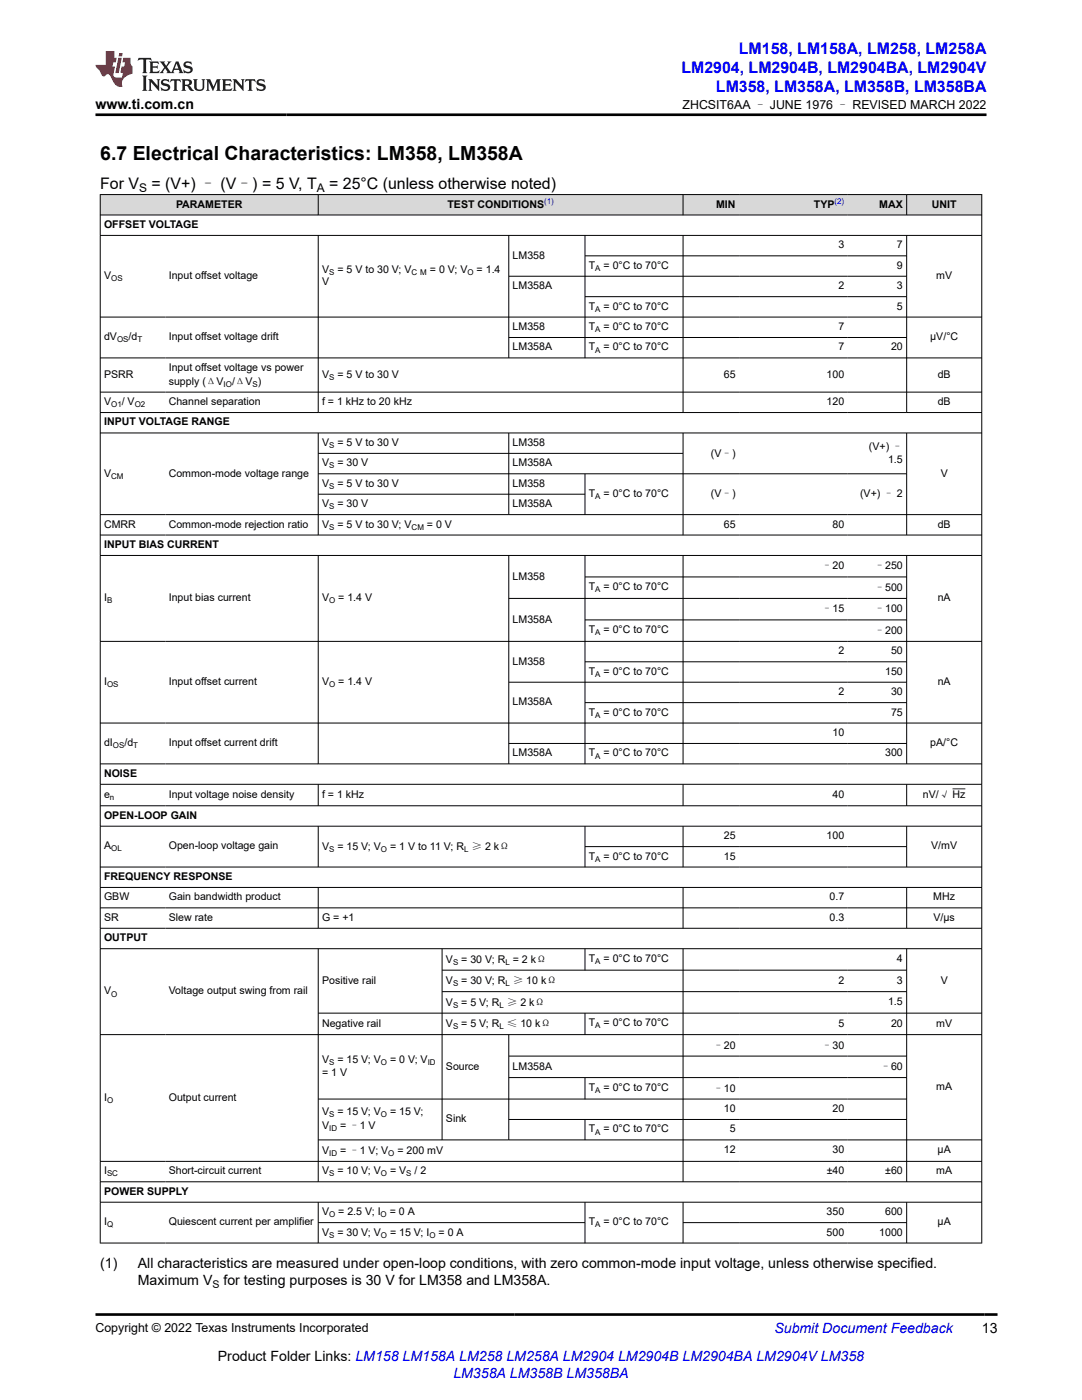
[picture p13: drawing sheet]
<svg xmlns="http://www.w3.org/2000/svg" width="216mm" height="279mm" viewBox="0 0 216 279" stroke-linecap="round" stroke-linejoin="round" font-family="sans-serif">
<defs><g id="words">
<text font-size="3.9" x="20" y="31.9">6.7 Electrical Characteristics: LM358, LM358A</text>
<g font-size="3.2" fill="#00f">
<text x="147.4" y="10.7">LM158, LM158A, LM258, LM258A</text>
<text x="136" y="14.5">LM2904, LM2904B, LM2904BA, LM2904V</text>
<text x="142.9" y="18.3">LM358, LM358A, LM358B, LM358BA</text>
</g>
<g font-size="3.2">
<text x="20" y="37.7">For V</text>
<text x="30.2" y="37.7">= (V+) – (V–) = 5 V, T</text>
<text x="65.7" y="37.7">= 25°C (unless otherwise noted)</text>
</g>
<g font-size="2.8">
<text x="19" y="21.7">www.ti.com.cn</text>
<text x="20" y="253.1">(1)</text>
<text x="27.5" y="253.1">All characteristics are measured under open-loop conditions, with zero common-mode input voltage, unless otherwise specified.</text>
<text x="27.5" y="256.5">Maximum V</text>
<text x="44.6" y="256.5">for testing purposes is 30 V for LM358 and LM358A.</text>
<text x="195.9" y="266.1">13</text>
<text x="43.5" y="271.7">Product Folder Links: LM158 LM158A LM258 LM258A LM2904 LM2904B LM2904BA LM2904V LM358</text>
</g>
<g font-size="2.8" fill="#00f">
<text x="154.5" y="266.1">Submit Document Feedback</text>
<text x="90.5" y="275.1">LM358A LM358B LM358BA</text>
</g>
<g font-size="2.5">
<text x="136.2" y="21.8">ZHCSIT6AA – JUNE 1976 – REVISED MARCH 2022</text>
<text x="19" y="265.8">Copyright © 2022 Texas Instruments Incorporated</text>
</g>
<g font-size="2.4">
<text x="27.8" y="38.3">S</text>
<text x="63.2" y="38.3">A</text>
</g>
<g font-size="2.1">
<text x="35.1" y="41.4">PARAMETER</text>
<text x="89.3" y="41.4">TEST CONDITIONS</text>
<text x="142.9" y="41.4">MIN</text>
<text x="162.4" y="41.4">TYP</text>
<text x="175.4" y="41.4">MAX</text>
<text x="185.9" y="41.4">UNIT</text>
<text x="20.8" y="45.5">OFFSET VOLTAGE</text>
<text x="102.3" y="51.6">LM358</text>
<text x="117.5" y="53.6">T</text>
<text x="120.4" y="53.6">= 0°C to 70°C</text>
<text x="167.3" y="49.6">3</text>
<text x="179" y="49.6">7</text>
<text x="179" y="53.6">9</text>
<text x="20.8" y="55.7">V</text>
<text x="33.7" y="55.7">Input offset voltage</text>
<text x="64.3" y="54.4">V</text>
<text x="64.3" y="56.9">V</text>
<text x="67.3" y="54.4">= 5 V to 30 V; V</text>
<text x="85.8" y="54.4">= 0 V; V</text>
<text x="95.1" y="54.4">= 1.4</text>
<text x="102.3" y="57.7">LM358A</text>
<text x="167.3" y="57.7">2</text>
<text x="179" y="57.7">3</text>
<text x="186.8" y="55.7">mV</text>
<text x="102.3" y="65.9">LM358</text>
<text x="117.5" y="61.8">T</text>
<text x="117.5" y="65.9">T</text>
<text x="120.4" y="61.8">= 0°C to 70°C</text>
<text x="120.4" y="65.9">= 0°C to 70°C</text>
<text x="167.3" y="65.9">7</text>
<text x="179" y="61.8">5</text>
<text x="20.8" y="67.9">dV</text>
<text x="25.7" y="67.9">/d</text>
<text x="33.7" y="67.9">Input offset voltage drift</text>
<text x="102.3" y="69.9">LM358A</text>
<text x="117.5" y="69.9">T</text>
<text x="120.4" y="69.9">= 0°C to 70°C</text>
<text x="167.3" y="69.9">7</text>
<text x="177.8" y="69.9">20</text>
<text x="185.6" y="67.9">µV/°C</text>
<text x="20.8" y="75.4">PSRR</text>
<text x="33.7" y="74">Input offset voltage vs power</text>
<text x="33.7" y="76.8">supply (ΔV</text>
<text x="46.3" y="76.8">/ΔV )</text>
<text x="64.3" y="75.4">V</text>
<text x="67.3" y="75.4">= 5 V to 30 V</text>
<text x="144.4" y="75.4">65</text>
<text x="164.9" y="75.4">100</text>
<text x="187.1" y="75.4">dB</text>
<text x="20.8" y="80.8">V</text>
<text x="24.3" y="80.8">/ V</text>
<text x="33.7" y="80.8">Channel separation</text>
<text x="64.3" y="80.8">f = 1 kHz to 20 kHz</text>
<text x="164.9" y="80.8">120</text>
<text x="187.1" y="80.8">dB</text>
<text x="20.8" y="84.9">INPUT VOLTAGE RANGE</text>
<text x="64.3" y="89">V</text>
<text x="67.3" y="89">= 5 V to 30 V</text>
<text x="102.3" y="89">LM358</text>
<text x="173.4" y="89.9">(V+) –</text>
<text x="20.8" y="95.1">V</text>
<text x="33.7" y="95.1">Common-mode voltage range</text>
<text x="64.3" y="93.1">V</text>
<text x="67.3" y="93.1">= 30 V</text>
<text x="102.3" y="93.1">LM358A</text>
<text x="141.8" y="91.1">(V–)</text>
<text x="177.2" y="92.4">1.5</text>
<text x="187.7" y="95.1">V</text>
<text x="64.3" y="97.1">V</text>
<text x="64.3" y="101.2">V</text>
<text x="67.3" y="97.1">= 5 V to 30 V</text>
<text x="67.3" y="101.2">= 30 V</text>
<text x="102.3" y="97.1">LM358</text>
<text x="102.3" y="101.2">LM358A</text>
<text x="117.5" y="99.2">T</text>
<text x="120.4" y="99.2">= 0°C to 70°C</text>
<text x="141.8" y="99.3">(V–)</text>
<text x="171.6" y="99.3">(V+) – 2</text>
<text x="20.8" y="105.3">CMRR</text>
<text x="33.7" y="105.3">Common-mode rejection ratio</text>
<text x="64.3" y="105.3">V</text>
<text x="67.3" y="105.3">= 5 V to 30 V; V</text>
<text x="85.2" y="105.3">= 0 V</text>
<text x="144.4" y="105.3">65</text>
<text x="166.1" y="105.3">80</text>
<text x="187.1" y="105.3">dB</text>
<text x="20.8" y="109.4">INPUT BIAS CURRENT</text>
<text x="164" y="113.7">–20</text>
<text x="174.5" y="113.7">–250</text>
<text x="20.8" y="120">I</text>
<text x="33.7" y="120">Input bias current</text>
<text x="64.3" y="120">V</text>
<text x="67.5" y="120">= 1.4 V</text>
<text x="102.3" y="115.7">LM358</text>
<text x="117.5" y="117.7">T</text>
<text x="120.4" y="117.7">= 0°C to 70°C</text>
<text x="174.5" y="117.9">–500</text>
<text x="187.1" y="120">nA</text>
<text x="102.3" y="124.3">LM358A</text>
<text x="164" y="122.2">–15</text>
<text x="174.5" y="122.2">–100</text>
<text x="117.5" y="126.3">T</text>
<text x="120.4" y="126.3">= 0°C to 70°C</text>
<text x="167.3" y="130.6">2</text>
<text x="174.5" y="126.5">–200</text>
<text x="177.8" y="130.6">50</text>
<text x="20.8" y="136.7">I</text>
<text x="33.7" y="136.7">Input offset current</text>
<text x="64.3" y="136.7">V</text>
<text x="67.5" y="136.7">= 1.4 V</text>
<text x="102.3" y="132.6">LM358</text>
<text x="117.5" y="134.7">T</text>
<text x="120.4" y="134.7">= 0°C to 70°C</text>
<text x="176.6" y="134.7">150</text>
<text x="187.1" y="136.7">nA</text>
<text x="102.3" y="140.8">LM358A</text>
<text x="117.5" y="142.8">T</text>
<text x="120.4" y="142.8">= 0°C to 70°C</text>
<text x="167.3" y="138.7">2</text>
<text x="177.8" y="138.7">30</text>
<text x="177.8" y="142.8">75</text>
<text x="20.8" y="148.9">dI</text>
<text x="24.8" y="148.9">/d</text>
<text x="33.7" y="148.9">Input offset current drift</text>
<text x="166.1" y="146.9">10</text>
<text x="185.6" y="148.9">pA/°C</text>
<text x="20.8" y="155">NOISE</text>
<text x="102.3" y="151">LM358A</text>
<text x="117.5" y="151">T</text>
<text x="120.4" y="151">= 0°C to 70°C</text>
<text x="176.6" y="151">300</text>
<text x="20.8" y="159.2">e</text>
<text x="33.7" y="159.2">Input voltage noise density</text>
<text x="64.3" y="159.2">f = 1 kHz</text>
<text x="166.1" y="159.2">40</text>
<text x="184.2" y="159.3">nV/√ Hz</text>
<text x="20.8" y="163.4">OPEN-LOOP GAIN</text>
<text x="144.4" y="167.5">25</text>
<text x="164.9" y="167.5">100</text>
<text x="20.8" y="169.5">A</text>
<text x="33.7" y="169.5">Open-loop voltage gain</text>
<text x="64.3" y="169.6">V</text>
<text x="67.3" y="169.6">= 15 V; V</text>
<text x="77.8" y="169.6">= 1 V to 11 V; R ≥ 2 kΩ</text>
<text x="117.5" y="171.5">T</text>
<text x="120.4" y="171.5">= 0°C to 70°C</text>
<text x="144.4" y="171.5">15</text>
<text x="185.8" y="169.5">V/mV</text>
<text x="20.8" y="175.6">FREQUENCY RESPONSE</text>
<text x="20.8" y="179.7">GBW</text>
<text x="33.7" y="179.7">Gain bandwidth product</text>
<text x="165.5" y="179.7">0.7</text>
<text x="186.2" y="179.7">MHz</text>
<text x="20.8" y="183.8">SR</text>
<text x="33.7" y="183.8">Slew rate</text>
<text x="64.3" y="183.8">G = +1</text>
<text x="165.5" y="183.8">0.3</text>
<text x="186.3" y="183.8">V/µs</text>
<text x="20.8" y="187.8">OUTPUT</text>
<text x="117.5" y="191.9">T</text>
<text x="120.4" y="191.9">= 0°C to 70°C</text>
<text x="64.3" y="196.3">Positive rail</text>
<text x="89" y="192.1">V</text>
<text x="89" y="196.4">V</text>
<text x="92" y="192.1">= 30 V; R = 2 kΩ</text>
<text x="92" y="196.4">= 30 V; R ≥ 10 kΩ</text>
<text x="167.3" y="196.3">2</text>
<text x="179" y="192">4</text>
<text x="179" y="196.3">3</text>
<text x="187.7" y="196.3">V</text>
<text x="20.8" y="198.5">V</text>
<text x="33.7" y="198.5">Voltage output swing from rail</text>
<text x="89" y="200.7">V</text>
<text x="92" y="200.7">= 5 V; R ≥ 2 kΩ</text>
<text x="177.2" y="200.6">1.5</text>
<text x="64.3" y="204.9">Negative rail</text>
<text x="89" y="205">V</text>
<text x="92" y="205">= 5 V; R ≤ 10 kΩ</text>
<text x="117.5" y="204.8">T</text>
<text x="120.4" y="204.8">= 0°C to 70°C</text>
<text x="142.3" y="209.3">–20</text>
<text x="164" y="209.3">–30</text>
<text x="167.3" y="204.9">5</text>
<text x="177.8" y="204.9">20</text>
<text x="186.8" y="204.9">mV</text>
<text x="64.3" y="212.2">V</text>
<text x="64.3" y="214.7">= 1 V</text>
<text x="67.3" y="212.2">= 15 V; V</text>
<text x="77.8" y="212.2">= 0 V; V</text>
<text x="89" y="213.5">Source</text>
<text x="102.3" y="213.5">LM358A</text>
<text x="175.7" y="213.6">–60</text>
<text x="20.8" y="219.7">I</text>
<text x="33.7" y="219.7">Output current</text>
<text x="117.5" y="217.6">T</text>
<text x="120.4" y="217.6">= 0°C to 70°C</text>
<text x="142.3" y="217.9">–10</text>
<text x="144.4" y="221.9">10</text>
<text x="166.1" y="221.9">20</text>
<text x="186.8" y="217.5">mA</text>
<text x="64.3" y="222.6">V</text>
<text x="64.3" y="225.3">V</text>
<text x="67.3" y="222.6">= 15 V; V</text>
<text x="67.9" y="225.3">= –1 V</text>
<text x="77.8" y="222.6">= 15 V;</text>
<text x="89" y="224">Sink</text>
<text x="117.5" y="226">T</text>
<text x="120.4" y="226">= 0°C to 70°C</text>
<text x="145.6" y="226">5</text>
<text x="64.3" y="230.3">V</text>
<text x="67.9" y="230.3">= –1 V; V</text>
<text x="79.3" y="230.3">= 200 mV</text>
<text x="144.4" y="230.2">12</text>
<text x="166.1" y="230.2">30</text>
<text x="187.1" y="230.2">µA</text>
<text x="20.8" y="234.4">I</text>
<text x="20.8" y="238.4">POWER SUPPLY</text>
<text x="33.7" y="234.4">Short-circuit current</text>
<text x="64.3" y="234.4">V</text>
<text x="67.3" y="234.4">= 10 V; V</text>
<text x="77.8" y="234.4">= V</text>
<text x="82.7" y="234.4">/ 2</text>
<text x="165" y="234.4">±40</text>
<text x="176.6" y="234.4">±60</text>
<text x="186.8" y="234.4">mA</text>
<text x="20.8" y="244.5">I</text>
<text x="33.7" y="244.5">Quiescent current per amplifier</text>
<text x="64.3" y="242.5">V</text>
<text x="67.5" y="242.5">= 2.5 V; I</text>
<text x="77.8" y="242.5">= 0 A</text>
<text x="117.5" y="244.5">T</text>
<text x="120.4" y="244.5">= 0°C to 70°C</text>
<text x="164.9" y="242.5">350</text>
<text x="176.6" y="242.5">600</text>
<text x="187.1" y="244.5">µA</text>
<text x="64.3" y="246.6">V</text>
<text x="67.3" y="246.6">= 30 V; V</text>
<text x="77.8" y="246.6">= 15 V; I</text>
<text x="87.5" y="246.6">= 0 A</text>
<text x="164.9" y="246.6">500</text>
<text x="175.4" y="246.6">1000</text>
<text x="42.4" y="257.1">S</text>
</g>
<g font-size="1.6" fill="#00f">
<text x="108.6" y="40.7">(1)</text>
<text x="166.5" y="40.7">(2)</text>
</g>
<g font-size="1.6">
<text x="22.2" y="56.1">OS</text>
<text x="65.7" y="54.8">S</text>
<text x="82.1" y="54.8">C M</text>
<text x="93.3" y="54.8">O</text>
<text x="118.8" y="54.1">A</text>
<text x="118.8" y="62.2">A</text>
<text x="23.4" y="68.3">OS</text>
<text x="27.4" y="68.3">T</text>
<text x="118.8" y="66.3">A</text>
<text x="118.8" y="70.4">A</text>
<text x="44.6" y="77.2">IO</text>
<text x="50.4" y="77.2">S</text>
<text x="65.7" y="75.8">S</text>
<text x="22.2" y="81.3">O1</text>
<text x="26.9" y="81.3">O2</text>
<text x="65.7" y="89.4">S</text>
<text x="22.2" y="95.5">CM</text>
<text x="65.7" y="93.5">S</text>
<text x="65.7" y="97.6">S</text>
<text x="65.7" y="101.6">S</text>
<text x="118.8" y="99.6">A</text>
<text x="65.7" y="105.7">S</text>
<text x="82.1" y="105.7">CM</text>
<text x="118.8" y="118.1">A</text>
<text x="21.4" y="120.4">B</text>
<text x="65.7" y="120.4">O</text>
<text x="118.8" y="126.7">A</text>
<text x="21.4" y="137.1">OS</text>
<text x="65.7" y="137.1">O</text>
<text x="118.8" y="135.1">A</text>
<text x="118.8" y="143.2">A</text>
<text x="22.5" y="149.3">OS</text>
<text x="26.6" y="149.3">T</text>
<text x="118.8" y="151.4">A</text>
<text x="21.9" y="159.6">n</text>
<text x="22.2" y="169.9">OL</text>
<text x="65.7" y="170">S</text>
<text x="76" y="170">O</text>
<text x="92.6" y="170">L</text>
<text x="118.8" y="172">A</text>
<text x="90.4" y="192.6">S</text>
<text x="90.4" y="196.8">S</text>
<text x="100.8" y="192.6">L</text>
<text x="100.8" y="196.8">L</text>
<text x="118.8" y="192.3">A</text>
<text x="22.2" y="198.9">O</text>
<text x="90.4" y="201.1">S</text>
<text x="99.7" y="201.1">L</text>
<text x="90.4" y="205.4">S</text>
<text x="99.7" y="205.4">L</text>
<text x="118.8" y="205.2">A</text>
<text x="65.7" y="212.6">S</text>
<text x="76" y="212.6">O</text>
<text x="85.3" y="212.6">ID</text>
<text x="21.4" y="220.1">O</text>
<text x="118.8" y="218.1">A</text>
<text x="65.7" y="223">S</text>
<text x="65.7" y="225.8">ID</text>
<text x="76" y="223">O</text>
<text x="118.8" y="226.4">A</text>
<text x="65.7" y="230.7">ID</text>
<text x="77.5" y="230.7">O</text>
<text x="21.4" y="234.8">SC</text>
<text x="65.7" y="234.8">S</text>
<text x="76" y="234.8">O</text>
<text x="81.1" y="234.8">S</text>
<text x="21.4" y="245">Q</text>
<text x="65.7" y="242.9">O</text>
<text x="76" y="242.9">O</text>
<text x="118.8" y="245">A</text>
<text x="65.7" y="247">S</text>
<text x="76" y="247">O</text>
<text x="85.7" y="247">O</text>
</g>
</g></defs>
<g fill="#d8d8d8">
<path d="M20 38.8h175.9v4.1h-175.9z" fill-rule="evenodd"/>
<path d="M20.1 38.9h43.3v3.9h-43.3z" fill-rule="evenodd"/>
<path d="M63.6 38.9h72.6v3.9h-72.6z" fill-rule="evenodd"/>
<path d="M136.4 38.9h11.1v3.9h-11.1z" fill-rule="evenodd"/>
<path d="M147.5 38.9h21.7v3.9h-21.7z" fill-rule="evenodd"/>
<path d="M169.2 38.9h11.7v3.9h-11.7z" fill-rule="evenodd"/>
<path d="M181 38.9h14.8v3.9h-14.8z" fill-rule="evenodd"/>
</g>
<g fill="none" stroke="#000" stroke-width=".2">
<path d="M19.9 38.8h176.1M20 38.8v209.3M63.5 38.8v4.2M136.3 38.8v4.2M180.9 38.8v4.2M195.9 38.8v209.3M19.9 42.9h176.1M19.9 47h176.1M63.5 47v35.4M101.5 47v24.5M101.5 55.1h79.5M116.7 47v24.5"/>
<path d="M116.7 51.1h64.3M116.7 59.2h64.3M136.3 47v35.4M180.9 47v35.4M19.9 63.3h176.1M19.9 71.4h176.1M19.9 78.3h176.1M101.5 67.4h79.5M19.9 82.3h176.1M19.9 86.4h176.1M63.5 86.4v20.4M63.5 90.5h72.9"/>
<path d="M63.5 94.6h117.5M63.5 98.6h53.3M101.5 86.4v16.4M116.7 94.6v8.2M136.3 86.4v20.4M180.9 86.4v20.4M19.9 102.7h176.1M19.9 106.8h176.1M19.9 110.9h176.1M63.5 110.9v41.6M101.5 110.9v41.6M101.5 119.4h79.5"/>
<path d="M116.7 110.9v41.6M116.7 115.1h64.3M136.3 110.9v41.6M180.9 110.9v41.6M19.9 128h176.1M116.7 123.7h64.3M116.7 132.1h64.3M181 136.2h-79.5M19.9 144.3h176.1M19.9 152.4h176.1M19.9 156.5h176.1M63.5 156.5v4.4"/>
<path d="M101.5 148.4h79.5M116.7 140.2h64.3M136.3 156.5v4.4M180.9 156.5v4.4M190.1 157.4h2.5M19.9 160.8h176.1M19.9 164.9h176.1M19.9 173h176.1M19.9 177.1h176.1M63.5 164.9v8.2M63.5 177.1v8.2M116.7 164.9v8.2"/>
<path d="M116.7 169h64.3M136.3 164.9v8.2M136.3 177.1v8.2M180.9 164.9v8.2M180.9 177.1v8.2M19.9 181.2h176.1M19.9 185.3h176.1M19.9 189.3h176.1M63.5 189.3v46.6M88.2 189.3v38.3M88.2 193.6h92.8M88.2 197.9h92.8"/>
<path d="M116.7 189.3v4.4M136.3 189.3v46.6M180.9 189.3v46.6M63.5 202.2h132.5M101.5 206.5v21.1M101.5 210.8h79.5M101.5 215.1h79.5M116.7 202.2v4.3M116.7 215.1v4.3M181 219.3h-117.5M196 206.5h-176.1M19.9 235.9h176.1"/>
<path d="M19.9 239.9h176.1M63.5 239.9v8.2M101.5 223.4h79.5M116.7 223.4v4.2M116.7 239.9v8.2M136.3 239.9v8.2M180.9 239.9v8.2M196 231.8h-176.1M196 227.5h-132.5M19.9 248.1h176.1M63.5 244h53.3M136.3 244h44.7"/>
</g>
<path d="M27.7 11.6l-.2 .5 .5-.2h.6v.1v2.2l-.2 .4h1l-.2-.4v-2.2v-.1h.5l.5 .2-.1-.5zM29.8 12.3l.2 .4v1.5l-.2 .4h1.9l.1-.6a1.08 1.08 0 0 1-1.3 .2v-.7h.6l.4 .2v-.7l-.4 .2h-.6v-.5l.2-.2a1 1 0 0 1 1 .3l-.1-.5zM31.8 12.3l1 1.1-1 1.2h.9l-.2-.2 .4-.8 .5 .8-.2 .2h1.6l-.2-.2 .1-.5h1l.1 .5-.1 .2h.9l-.2-.3-.8-2h-.5l-1 2.2-.8-1.1 .9-1.1h-.8l.2 .2-.5 .6-.3-.6 .1-.2zM35.2 12.7l.4 1h-.8zM36.8 12.4a.65 .65 0 0 0-.2 .7 .65 .65 0 0 0 .6 .5l.7 .1 .1 .3a.79 .79 0 0 1-.7 .4 .79 .79 0 0 1-.7-.5l.1 .7 .2-.1a.93 .93 0 0 0 1.1 .1 .93 .93 0 0 0 .4-1 1.46 1.46 0 0 0-1.2-.6l-.1-.3a1.09 1.09 0 0 1 1.2 .2l-.2-.6-.1 .1-.6-.2zM28.4 15.1l.2 .4v2.2l-.2 .4h1l-.2-.4v-2.2l.2-.4zM29.6 15.8l.2 .4v1.5l-.2 .4h.8l-.3-.4v-1.3l1.7 1.8v-2l.2-.4h-.8l.2 .2 .1 1.1-1.2-1.3zM32.3 15.9a.65 .65 0 0 0-.2 .8 .65 .65 0 0 0 .7 .4l.6 .2 .1 .2a.79 .79 0 0 1-.7 .4 .79 .79 0 0 1-.7-.5l.1 .7 .2-.1a.93 .93 0 0 0 1.1 .1 .93 .93 0 0 0 .4-.9 1.46 1.46 0 0 0-1.2-.6l-.1-.4a1.09 1.09 0 0 1 1.2 .2l-.2-.6-.1 .1-.6-.1zM34.1 15.8l-.1 .6a.63 .63 0 0 1 .7-.3l.1 1.6-.3 .4h1l-.2-.4v-1.6a.66 .66 0 0 1 .8 .3l-.1-.6zM36.2 15.8l.2 .4v1.5l-.2 .4h.9l-.2-.2v-.7h.5l.1 .2a.79 .79 0 0 0 1.2 .6l-1-.9a.61 .61 0 0 0 .6-.6 .61 .61 0 0 0-.5-.7zM36.9 16.1h.2a.47 .47 0 0 1 .5 .1 .47 .47 0 0 1 .1 .5l-.2 .1-.6 .1zM38.5 15.8l.2 .2a2.27 2.27 0 0 0 .4 2 1.04 1.04 0 0 0 1.7-.7v-1.3l.2-.2h-.8l.2 .4v1.1a.6 .6 0 0 1-.6 .6 .6 .6 0 0 1-.6-.6v-1.1l.3-.4zM41.1 15.8l.2 .4v1.5l-.2 .4h.7l-.2-.4v-1.4l.9 1.9 .8-1.9v1.4l-.2 .4h1l-.3-.4v-1.5l.3-.4h-.8l-.7 1.5-.7-1.5zM44.3 15.8l.2 .4v1.5l-.2 .4h1.9l.1-.6a1.09 1.09 0 0 1-1.3 .2v-.7h.6l.4 .2v-.6l-.4 .2h-.6v-.6l.2-.1a1.01 1.01 0 0 1 1 .3l-.1-.6zM46.4 15.8l.3 .4v1.5l-.3 .4h.8l-.2-.4v-1.3l1.6 1.8v-2l.2-.4h-.7l.2 .2v1.1l-1.2-1.3zM49 15.8l-.1 .6a.63 .63 0 0 1 .8-.3v1.6l-.3 .4h1l-.2-.4v-1.6a.66 .66 0 0 1 .8 .3l-.1-.6zM51.4 15.9a.65 .65 0 0 0-.2 .8 .65 .65 0 0 0 .6 .4l.6 .2 .2 .2a.79 .79 0 0 1-.8 .4 .79 .79 0 0 1-.6-.5l.1 .7 .2-.1a.93 .93 0 0 0 1 .1 .93 .93 0 0 0 .5-.9 1.46 1.46 0 0 0-1.3-.6l-.1-.4a1.09 1.09 0 0 1 1.3 .2l-.2-.6-.2 .1-.5-.1z" fill="#231f20"/>
<path d="M21.1 10.2v2.8h-2.1l.1 .3 .9 1a.95 .95 0 0 0 .9 .9 .59 .59 0 0 1 .6-.4 .59 .59 0 0 1 .5 .4l.4 .7a1.59 1.59 0 0 0 2.1 1.4 1.61 1.61 0 0 1 1-2.3l1-.3-.1-1.5a1.59 1.59 0 0 1-.4-1.7h-1.4l-.2 .9h.5l-.1 .9h-.5l-.2 1v.2l.4 .1-.2 .9h-.6a.73 .73 0 0 1-1.1-.7l.3-1.5h-.5l.2-.9h.5l.2-.9h-.5v-1.3zM23.6 11.5l-.6 3.1h.7l.6-3.1zM23.8 10.6l-.1 .6h.7l.1-.6z" fill="#ed1c24"/>
<path d="M19 22.9h177.8M19.1 262.3h179.9" fill="none" stroke="#000" stroke-width=".53"/>
<use href="#words"/>
</svg>
